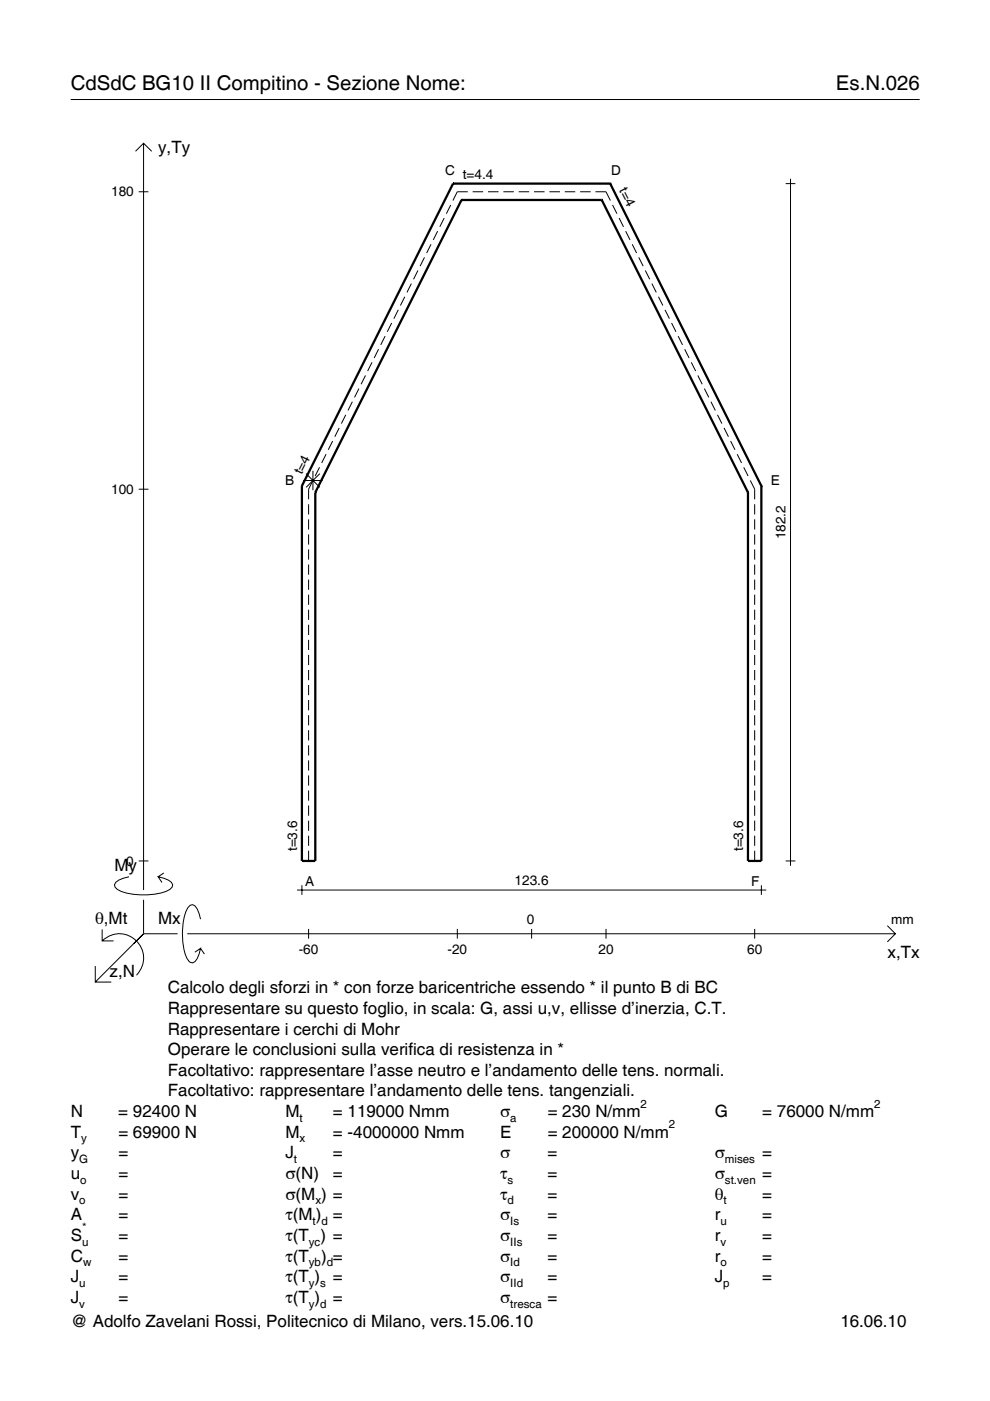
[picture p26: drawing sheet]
<svg xmlns="http://www.w3.org/2000/svg" width="210mm" height="297mm" viewBox="0 0 210 297" stroke-linecap="round" stroke-linejoin="round" font-family="sans-serif">
<defs><g id="words">
<g font-size="4.3">
<text x="15" y="19">CdSdC BG10 II Compitino - Sezione Nome:</text>
<text x="177.2" y="19">Es.N.026</text>
</g>
<g font-size="3.6">
<text x="33.5" y="32.4">y,Ty</text>
<text x="24.3" y="184.6">My</text>
<text x="20.1" y="195.9">θ,Mt</text>
<text x="33.5" y="195.9">Mx</text>
<text x="188.2" y="203.1">x,Tx</text>
<text x="23.2" y="207.2">z,N</text>
<text x="35.6" y="210.6">Calcolo degli sforzi in * con forze baricentriche essendo * il punto B di BC</text>
<text x="35.6" y="215">Rappresentare su questo foglio, in scala: G, assi u,v, ellisse d’inerzia, C.T.</text>
<text x="35.6" y="219.3">Rappresentare i cerchi di Mohr</text>
<text x="35.6" y="223.7">Operare le conclusioni sulla verifica di resistenza in *</text>
<text x="35.6" y="228.1">Facoltativo: rappresentare l’asse neutro e l’andamento delle tens. normali.</text>
<text x="35.6" y="232.5">Facoltativo: rappresentare l’andamento delle tens. tangenziali.</text>
<text x="15" y="236.8">N</text>
<text x="25.1" y="236.8">= 92400 N</text>
<text x="60.5" y="236.8">M</text>
<text x="70.6" y="236.8">= 119000 Nmm</text>
<text x="106" y="236.8">σ</text>
<text x="116.1" y="236.8">= 230 N/mm</text>
<text x="151.5" y="236.8">G</text>
<text x="161.6" y="236.8">= 76000 N/mm</text>
<text x="15" y="245.6">y</text>
<text x="15" y="241.2">T</text>
<text x="25.1" y="245.6">=</text>
<text x="25.1" y="241.2">= 69900 N</text>
<text x="60.5" y="245.6">J</text>
<text x="60.5" y="241.2">M</text>
<text x="70.6" y="245.6">=</text>
<text x="70.6" y="241.2">= -4000000 Nmm</text>
<text x="106" y="245.6">σ</text>
<text x="106" y="241.2">E</text>
<text x="116.1" y="245.6">=</text>
<text x="116.1" y="241.2">= 200000 N/mm</text>
<text x="151.5" y="245.6">σ</text>
<text x="161.6" y="245.6">=</text>
<text x="15" y="250">u</text>
<text x="25.1" y="250">=</text>
<text x="60.5" y="250">σ(N)</text>
<text x="70.6" y="250">=</text>
<text x="106" y="250">τ</text>
<text x="116.1" y="250">=</text>
<text x="151.5" y="250">σ</text>
<text x="161.6" y="250">=</text>
<text x="15" y="254.3">v</text>
<text x="25.1" y="254.3">=</text>
<text x="60.5" y="254.3">σ(M ) =</text>
<text x="106" y="254.3">τ</text>
<text x="116.1" y="254.3">=</text>
<text x="151.5" y="254.3">θ</text>
<text x="161.6" y="254.3">=</text>
<text x="15" y="258.7">A</text>
<text x="15" y="263.1">S</text>
<text x="25.1" y="258.7">=</text>
<text x="25.1" y="263.1">=</text>
<text x="60.5" y="258.7">τ(M ) =</text>
<text x="60.5" y="263.1">τ(T ) =</text>
<text x="106" y="258.7">σ</text>
<text x="106" y="263.1">σ</text>
<text x="116.1" y="258.7">=</text>
<text x="116.1" y="263.1">=</text>
<text x="151.5" y="258.7">r</text>
<text x="151.5" y="263.1">r</text>
<text x="161.6" y="258.7">=</text>
<text x="161.6" y="263.1">=</text>
<text x="15" y="267.5">C</text>
<text x="25.1" y="267.5">=</text>
<text x="60.5" y="267.5">τ(T</text>
<text x="68.1" y="267.5">) =</text>
<text x="106" y="267.5">σ</text>
<text x="116.1" y="267.5">=</text>
<text x="151.5" y="267.5">r</text>
<text x="161.6" y="267.5">=</text>
<text x="15" y="271.8">J</text>
<text x="25.1" y="271.8">=</text>
<text x="60.5" y="271.8">τ(T )</text>
<text x="70.6" y="271.8">=</text>
<text x="106" y="271.8">σ</text>
<text x="116.1" y="271.8">=</text>
<text x="151.5" y="271.8">J</text>
<text x="161.6" y="271.8">=</text>
<text x="15" y="276.2">J</text>
<text x="15" y="281.4">@ Adolfo Zavelani Rossi, Politecnico di Milano, vers.15.06.10</text>
<text x="25.1" y="276.2">=</text>
<text x="60.5" y="276.2">τ(T )</text>
<text x="70.6" y="276.2">=</text>
<text x="106" y="276.2">σ</text>
<text x="116.1" y="276.2">=</text>
<text x="178.2" y="281.4">16.06.10</text>
</g>
<g font-size="2.9">
<text x="23.6" y="41.7">180</text>
<text x="94.4" y="37.2">C</text>
<text x="98.1" y="37.9">t=4.4</text>
<text x="129.6" y="37.2">D</text>
<text x="131.2" y="40.3" transform="rotate(63 131.2 40.3)">t=4</text>
<text x="64" y="100.7" transform="rotate(-63 64 100.7)">t=4</text>
<text x="23.6" y="104.7">100</text>
<text x="60.5" y="102.9">B</text>
<text x="163.5" y="102.9">E</text>
<text x="166.6" y="114.3" transform="rotate(-90 166.6 114.3)">182.2</text>
<text x="26.8" y="183.5">0</text>
<text x="63" y="180.5" transform="rotate(-90 63 180.5)">t=3.6</text>
<text x="157.6" y="180.5" transform="rotate(-90 157.6 180.5)">t=3.6</text>
<text x="64.7" y="187.8">A</text>
<text x="109.1" y="187.7">123.6</text>
<text x="159.3" y="187.8">F</text>
<text x="111.7" y="195.9">0</text>
<text x="189" y="195.9">mm</text>
<text x="63.3" y="202.4">-60</text>
<text x="94.9" y="202.4">-20</text>
<text x="126.9" y="202.4">20</text>
<text x="158.4" y="202.4">60</text>
</g>
<g font-size="2.4">
<text x="63.5" y="237.8">t</text>
<text x="108.2" y="237.8">a</text>
<text x="135.8" y="234.8">2</text>
<text x="141.8" y="239.2">2</text>
<text x="185.3" y="234.8">2</text>
<text x="17.2" y="242.2">y</text>
<text x="63.5" y="242.2">x</text>
<text x="16.8" y="246.6">G</text>
<text x="17" y="251">o</text>
<text x="62.3" y="246.6">t</text>
<text x="107.6" y="251">s</text>
<text x="153.7" y="246.6">mises</text>
<text x="153.7" y="251">st.ven</text>
<text x="16.8" y="255.3">o</text>
<text x="66.9" y="255.3">x</text>
<text x="107.6" y="255.3">d</text>
<text x="153.4" y="255.3">t</text>
<text x="17.4" y="261.1">*</text>
<text x="66.3" y="259.7">t d</text>
<text x="108.2" y="259.7">Is</text>
<text x="152.7" y="259.7">u</text>
<text x="17.4" y="264.1">u</text>
<text x="17.6" y="268.5">w</text>
<text x="65.5" y="264.1">yc</text>
<text x="65.5" y="268.5">yb d</text>
<text x="108.2" y="264.1">IIs</text>
<text x="108.2" y="268.5">Id</text>
<text x="152.7" y="264.1">v</text>
<text x="152.7" y="268.5">o</text>
<text x="16.8" y="272.8">u</text>
<text x="65.5" y="272.8">y s</text>
<text x="108.2" y="272.8">IId</text>
<text x="153.3" y="272.8">p</text>
<text x="16.8" y="277.2">v</text>
<text x="65.5" y="277.2">y d</text>
<text x="108.2" y="277.2">tresca</text>
</g>
</g></defs>
<g fill="none" stroke="#000" stroke-width=".21">
<path d="M15 21.1h180M28.7 32.1l1.7-1.7 1.8 1.7M30.4 30.4v158.3M166.6 38.9h2M167.6 37.9v145.7M29.4 40.7h2.1M88.6 57.3l-.9 1.9M90 54.6l-.9 1.8M91.4 51.8l-.9 1.8M92.8 49l-.9 1.9M94.2 46.2l-1 1.9M95.6 43.4l-1 1.9"/>
<path d="M99.2 40.7h-2.2l-1 1.8M100.2 40.7h2.2M103.5 40.7h2.2M106.7 40.7h2.2M110 40.7h2.2M113.2 40.7h2.3M116.5 40.7h2.2M119.7 40.7h2.3M123 40.7h2.2M126.3 40.7h2.2l.9 1.8M129.9 43.4l.9 1.9M131.3 46.2l.9 1.9"/>
<path d="M132.7 49l.9 1.9M134 51.8l1 1.8M135.4 54.6l1 1.8M136.8 57.3l1 1.9M77.5 79.6l-.9 1.9M78.9 76.8l-1 1.9M80.3 74l-1 1.9M81.7 71.3l-1 1.8M83 68.5l-.9 1.8M84.4 65.7l-.9 1.9M85.8 62.9l-.9 1.9M87.2 60.1l-.9 1.9"/>
<path d="M138.2 60.1l.9 1.9M139.6 62.9l.9 1.9M141 65.7l.9 1.9M142.4 68.5l.9 1.8M143.8 71.3l.9 1.8M145.2 74l.9 1.9M146.6 76.8l.9 1.9M148 79.6l.9 1.9M66.3 99.8v4.1M67.7 99.1l-.9 1.8M69.1 96.3l-.9 1.9M70.5 93.5l-.9 1.9"/>
<path d="M71.9 90.7l-.9 1.9M73.3 87.9l-.9 1.9M74.7 85.2l-.9 1.8M76.1 82.4l-.9 1.8M149.3 82.4l1 1.8M150.7 85.2l1 1.8M152.1 87.9l1 1.9M153.5 90.7l.9 1.9M154.9 93.5l.9 1.9M156.3 96.3l.9 1.9M157.7 99.1l.9 1.8M29.4 103.7h2.1"/>
<path d="M64.3 101.9h4.1M64.9 100.4l2.9 2.9M65.4 106.9v2.2M65.4 110.1v2.2M65.4 113.3v2.2M65.4 116.5v2.2M65.4 119.7v2.1M66.4 101.9l-1 1.8v2.2M67.8 100.4l-2.9 2.9M159.1 101.9l.9 1.8v2.2M160 106.9v2.2M160 110.1v2.2"/>
<path d="M160 113.3v2.2M160 116.5v2.2M160 119.7v2.1M65.4 122.9v2.1M65.4 126.1v2.1M65.4 129.3v2.1M65.4 132.5v2.1M65.4 135.7v2.1M65.4 138.8v2.2M160 122.9v2.1M160 126.1v2.1M160 129.3v2.1"/>
<path d="M160 132.5v2.1M160 135.7v2.1M160 138.8v2.2M65.4 142v2.2M65.4 145.2v2.2M65.4 148.4v2.2M65.4 151.6v2.2M65.4 154.8v2.2M65.4 158v2.2M160 142v2.2M160 145.2v2.2M160 148.4v2.2"/>
<path d="M160 151.6v2.2M160 154.8v2.2M160 158v2.2M65.4 161.2v2.2M65.4 164.4v2.2M65.4 167.6v2.2M65.4 170.8v2.2M65.4 174v2.1M65.4 177.2v2.1M160 161.2v2.2M160 164.4v2.2M160 167.6v2.2"/>
<path d="M160 170.8v2.2M160 174v2.1M160 177.2v2.1M21.7 199.5a5.1 5.1 0 0 1 7.2 0 5.1 5.1 0 0 1 0 7.3M21.7 197.1v2.4h2.4M27.3 185.9a3.6 3.6 0 0 0-3 1.7l.1 .5a5.6 5.6 0 0 0 3.8 1.5 13.4 13.4 0 0 0 7.8-1l.5-.5 .1-.5a3.6 3.6 0 0 0-3.1-1.7l.8 1.2M29.4 182.5h2.1M30.4 190.8v7.2M30.4 198l-10.2 10.2M30.4 198h7.2M34.7 185.1l-1.2 .8M39.7 198h150.1"/>
<path d="M42.5 194.9a3.6 3.6 0 0 0-1.7-3.1l-.5 .1a5.7 5.7 0 0 0-1.5 3.8 13.9 13.9 0 0 0 1.1 7.9l.4 .4 .5 .1a3.6 3.6 0 0 0 1.7-3l-1.2 .8M63 188.7h99.5M64 187.7v2M65.4 180.4v2.1M65.4 196.9v2.1M97 196.9v2.1M112.7 196.9v2.1M128.5 196.9v2.1M160 180.4v2.1M160 196.9v2.1M161.4 187.7v2M166.6 182.5h2"/>
<path d="M188.1 196.3l1.7 1.7-1.7 1.7M20.2 204.8v3.4h3.4M42.5 201.1l.8 1.2"/>
</g>
<g fill="none" stroke="#000" stroke-width=".48">
<path d="M96.1 38.9h.1M96.1 38.9l-32.1 64.1M96.1 38.9h33.3M129.4 38.9h.1M129.4 38.9l32 64.1M97.8 42.4h.1M97.8 42.4l-31 62M97.8 42.4h29.8M127.6 42.4h.1M127.6 42.4l31 62M64 103h.1M64 103v79.5h2.8v-78.1"/>
<path d="M66.8 104.4h.1M158.6 104.4h.1M161.4 103h.1M161.4 103v79.5h-2.8v-78.1"/>
</g>
<use href="#words"/>
</svg>
